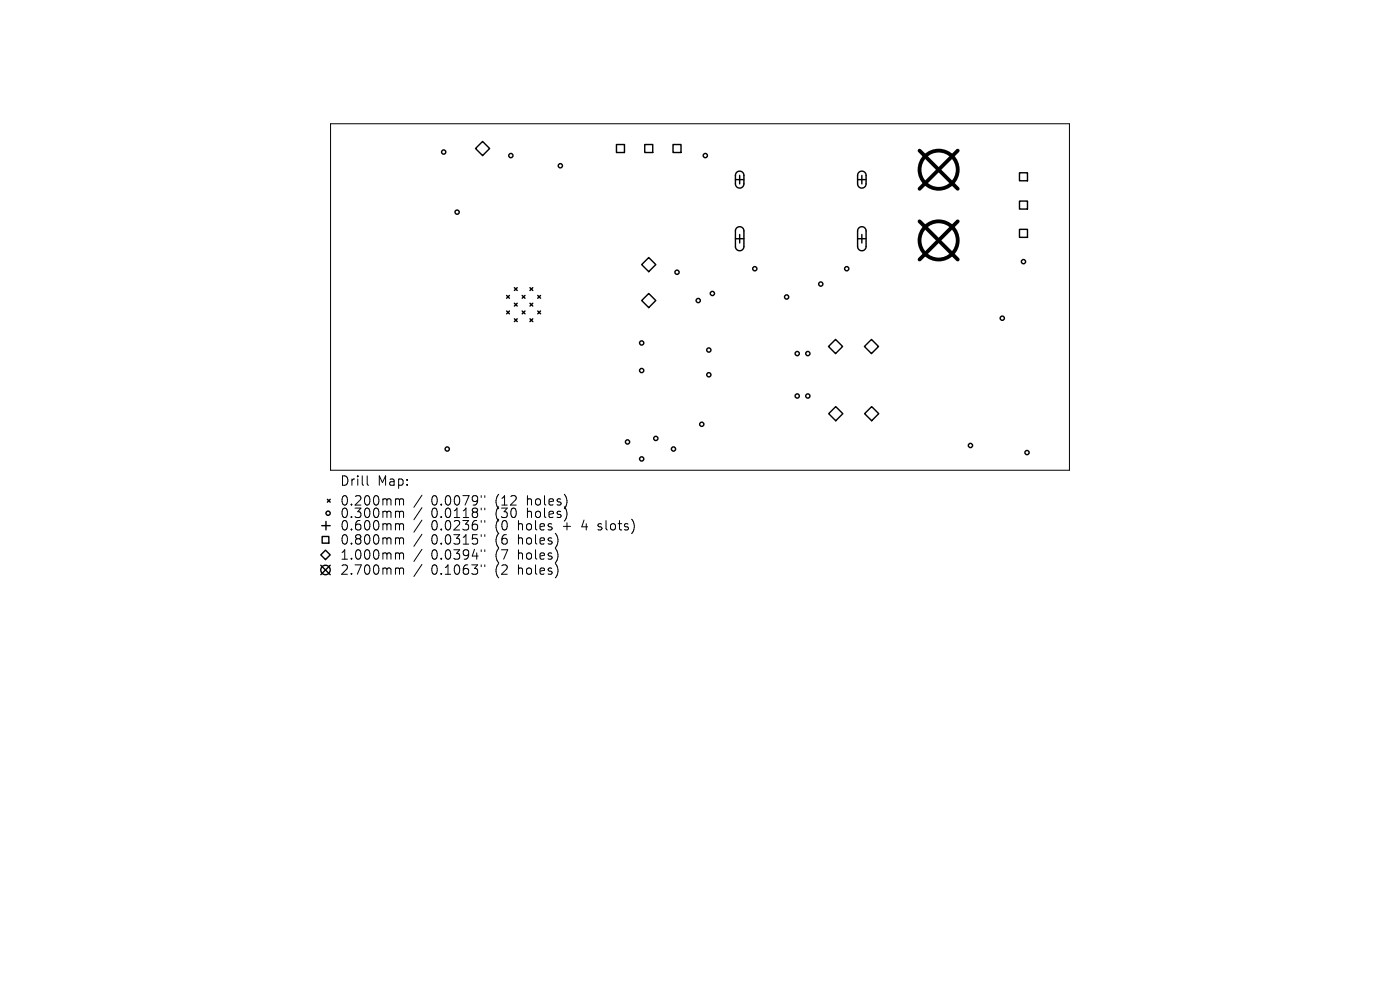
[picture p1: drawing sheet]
<svg xmlns="http://www.w3.org/2000/svg" width="297mm" height="210mm" viewBox="0 0 297 210" stroke-linecap="round" stroke-linejoin="round" font-family="sans-serif">
<defs><g id="words">
<g font-size="2.8">
<text x="72.1" y="103.3">Drill</text>
<text x="72.1" y="107.5">0.200mm</text>
<text x="80.1" y="103.3">Map:</text>
<text x="91.5" y="107.5">0.0079&quot;</text>
<text x="105.2" y="107.5">(12</text>
<text x="112.1" y="107.5">holes)</text>
<text x="72.1" y="110.2">0.300mm</text>
<text x="72.1" y="112.8">0.600mm</text>
<text x="91.5" y="110.2">0.0118&quot;</text>
<text x="91.5" y="112.8">0.0236&quot;</text>
<text x="105.2" y="110.2">(30</text>
<text x="105.2" y="112.8">(0</text>
<text x="110.2" y="112.8">holes</text>
<text x="112.1" y="110.2">holes)</text>
<text x="119.9" y="112.8">+</text>
<text x="124.1" y="112.8">4</text>
<text x="127.7" y="112.8">slots)</text>
<text x="72.1" y="115.8">0.800mm</text>
<text x="72.1" y="119">1.000mm</text>
<text x="91.5" y="115.8">0.0315&quot;</text>
<text x="91.5" y="119">0.0394&quot;</text>
<text x="105.2" y="115.8">(6</text>
<text x="105.2" y="119">(7</text>
<text x="110.2" y="115.8">holes)</text>
<text x="110.2" y="119">holes)</text>
<text x="72.1" y="122.2">2.700mm</text>
<text x="91.5" y="122.2">0.1063&quot;</text>
<text x="105.2" y="122.2">(2</text>
<text x="110.2" y="122.2">holes)</text>
</g>
</g></defs>
<g fill="none" stroke="#000" stroke-width=".21">
<path d="M70.1 26.3h156.8v73.5h-156.8zM77.9 100.9v1.8l.3 .2M84.2 105.8h.3l.3 .3M84.2 108.4l.5 .1 .1 .2M84.2 111.1l.5 .1 .1 .2M84.2 114.1l.5 .1 .1 .2M84.2 117.3l.5 .1 .1 .2M84.8 106.1l.2-.3 .5 .1 .1 1.2M84.8 106.1v1M84.8 108.7v1.1M84.8 111.4v1M84.8 114.4v1"/>
<path d="M84.8 117.6v1M84.8 108.7l.2-.3 .5 .1 .1 1.3M84.8 111.4l.2-.3 .5 .1 .1 1.2M84.8 114.4l.2-.3 .5 .1 .1 1.2M84.8 117.6l.2-.3 .5 .1 .1 1.2M89.5 105l-1.7 2.6M89.5 107.7l-1.7 2.6M89.5 110.3l-1.7 2.6M89.5 113.3l-1.7 2.6M89.5 116.5l-1.7 2.6M89.5 119.7l-1.7 2.6M102.1 105.1v.4"/>
<path d="M102.1 107.8v.4M102.1 110.4v.4M102.1 113.4v.4M102.1 116.6v.4M102.1 119.8v.4M102.8 105.1v.4M102.8 107.8v.4M102.8 110.4v.4M102.8 113.4v.4M102.8 116.6v.4M102.8 119.8v.4M126.8 112.3l.2 .1"/>
<path d="M126.9 111.2v.5M84.2 120.5h.3l.3 .3M84.8 120.8v1M84.8 120.8l.2-.3 .5 .1 .1 1.2"/>
</g>
<g fill="none" stroke="#000" stroke-width=".3">
<path d="M100.9 31.5l1.5-1.5 1.5 1.5-1.5 1.5zM130.8 30.7h1.7v1.7h-1.7zM136.8 30.7h1.7v1.7h-1.7zM142.8 30.7h1.7v1.7h-1.7zM156 38.1h1.8M156.3 36.6a.9 .9 0 0 1 1-.2 .9 .9 0 0 1 .5 .8v1.8a.9 .9 0 0 1-.9 .9 .9 .9 0 0 1-.9-.9v-1.9zM156.9 37.2v1.8M181.9 38.1h1.8M182.2 36.6a.9 .9 0 0 1 1-.2 .9 .9 0 0 1 .5 .8v1.8a.9 .9 0 0 1-.9 .9 .9 .9 0 0 1-.9-.9v-1.9zM182.8 37.2v1.8M216.3 36.7h1.7v1.7h-1.7zM137.6 54.6l1.5 1.5-1.5 1.5-1.5-1.5z"/>
<path d="M156 50.6h1.8M156.3 48.4a.9 .9 0 0 1 1-.2 .9 .9 0 0 1 .5 .8v3.3a.9 .9 0 0 1-.9 .9 .9 .9 0 0 1-.9-.9v-3.4zM156.9 49.7v1.8M181.9 50.6h1.8M182.2 48.4a.9 .9 0 0 1 1-.2 .9 .9 0 0 1 .5 .8v3.3a.9 .9 0 0 1-.9 .9 .9 .9 0 0 1-.9-.9v-3.4zM182.8 49.7v1.8M216.3 42.7h1.7v1.7h-1.7zM216.3 48.7h1.7v1.7h-1.7zM107.5 62.7l.6 .6M107.5 66l.6 .6M108.1 62.7l-.6 .6M108.1 66l-.6 .6"/>
<path d="M109.1 64.3l.6 .6M109.1 67.6l.6 .6M109.1 61l.6 .6M109.7 61l-.6 .6M109.7 64.3l-.6 .6M109.7 67.6l-.6 .6M110.8 66l.6 .6M110.8 62.7l.6 .6M111.4 62.7l-.6 .6M111.4 66l-.6 .6M112.4 67.6l.6 .6M112.4 64.3l.6 .6"/>
<path d="M112.4 61l.6 .6M113 61l-.6 .6M113 64.3l-.6 .6M113 67.6l-.6 .6M114.1 66l.6 .6M114.1 62.7l.6 .6M114.7 62.7l-.6 .6M114.7 66l-.6 .6M137.6 62.3l1.5 1.5-1.5 1.5-1.5-1.5zM175.8 73.5l1.5-1.5 1.5 1.5-1.5 1.5zM183.4 73.5l1.5-1.5 1.5 1.5-1.5 1.5zM175.8 87.8l1.5-1.5 1.5 1.5-1.5 1.5z"/>
<path d="M183.4 87.8l1.5-1.5 1.5 1.5-1.5 1.5zM68.1 119.9l2 2M68.3 111.5h1.8M68.3 113.8h1.5v1.4h-1.5zM69.1 116.7l1 1-1 1-1-1zM69.2 110.6v1.8M69.5 105.9l.6 .6M70.1 105.9l-.6 .6M70.1 119.9l-2 2"/>
<circle cx="94.1" cy="32.3" r=".45"/>
<circle cx="108.4" cy="33" r=".45"/>
<circle cx="118.9" cy="35.2" r=".45"/>
<circle cx="149.6" cy="33" r=".45"/>
<circle cx="97" cy="45" r=".45"/>
<circle cx="143.6" cy="57.8" r=".45"/>
<circle cx="160.1" cy="57" r=".45"/>
<circle cx="179.6" cy="57" r=".45"/>
<circle cx="217.1" cy="55.5" r=".45"/>
<circle cx="136.1" cy="78.6" r=".45"/>
<circle cx="136.1" cy="72.8" r=".45"/>
<circle cx="148.1" cy="63.8" r=".45"/>
<circle cx="150.4" cy="79.5" r=".45"/>
<circle cx="150.4" cy="74.3" r=".45"/>
<circle cx="151.1" cy="62.3" r=".45"/>
<circle cx="166.9" cy="63" r=".45"/>
<circle cx="169.1" cy="75" r=".45"/>
<circle cx="171.4" cy="75" r=".45"/>
<circle cx="174.1" cy="60.3" r=".45"/>
<circle cx="212.6" cy="67.5" r=".45"/>
<circle cx="94.9" cy="95.3" r=".45"/>
<circle cx="133.1" cy="93.8" r=".45"/>
<circle cx="136.1" cy="97.4" r=".45"/>
<circle cx="139.1" cy="93" r=".45"/>
<circle cx="142.9" cy="95.2" r=".45"/>
<circle cx="148.9" cy="90" r=".45"/>
<circle cx="169.1" cy="84" r=".45"/>
<circle cx="171.4" cy="84" r=".45"/>
<circle cx="205.9" cy="94.5" r=".45"/>
<circle cx="217.9" cy="96" r=".45"/>
<circle cx="69.6" cy="108.9" r=".45"/>
<circle cx="69.1" cy="120.9" r="1"/>
</g>
<g fill="none" stroke="#000" stroke-width=".81">
<path d="M195.1 32l8.1 8.1M203.2 32l-8.1 8.1M195.1 47l8.1 8.1M203.2 47l-8.1 8.1"/>
<circle cx="199.1" cy="36" r="4"/>
<circle cx="199.1" cy="51" r="4"/>
</g>
<use href="#words"/>
</svg>
